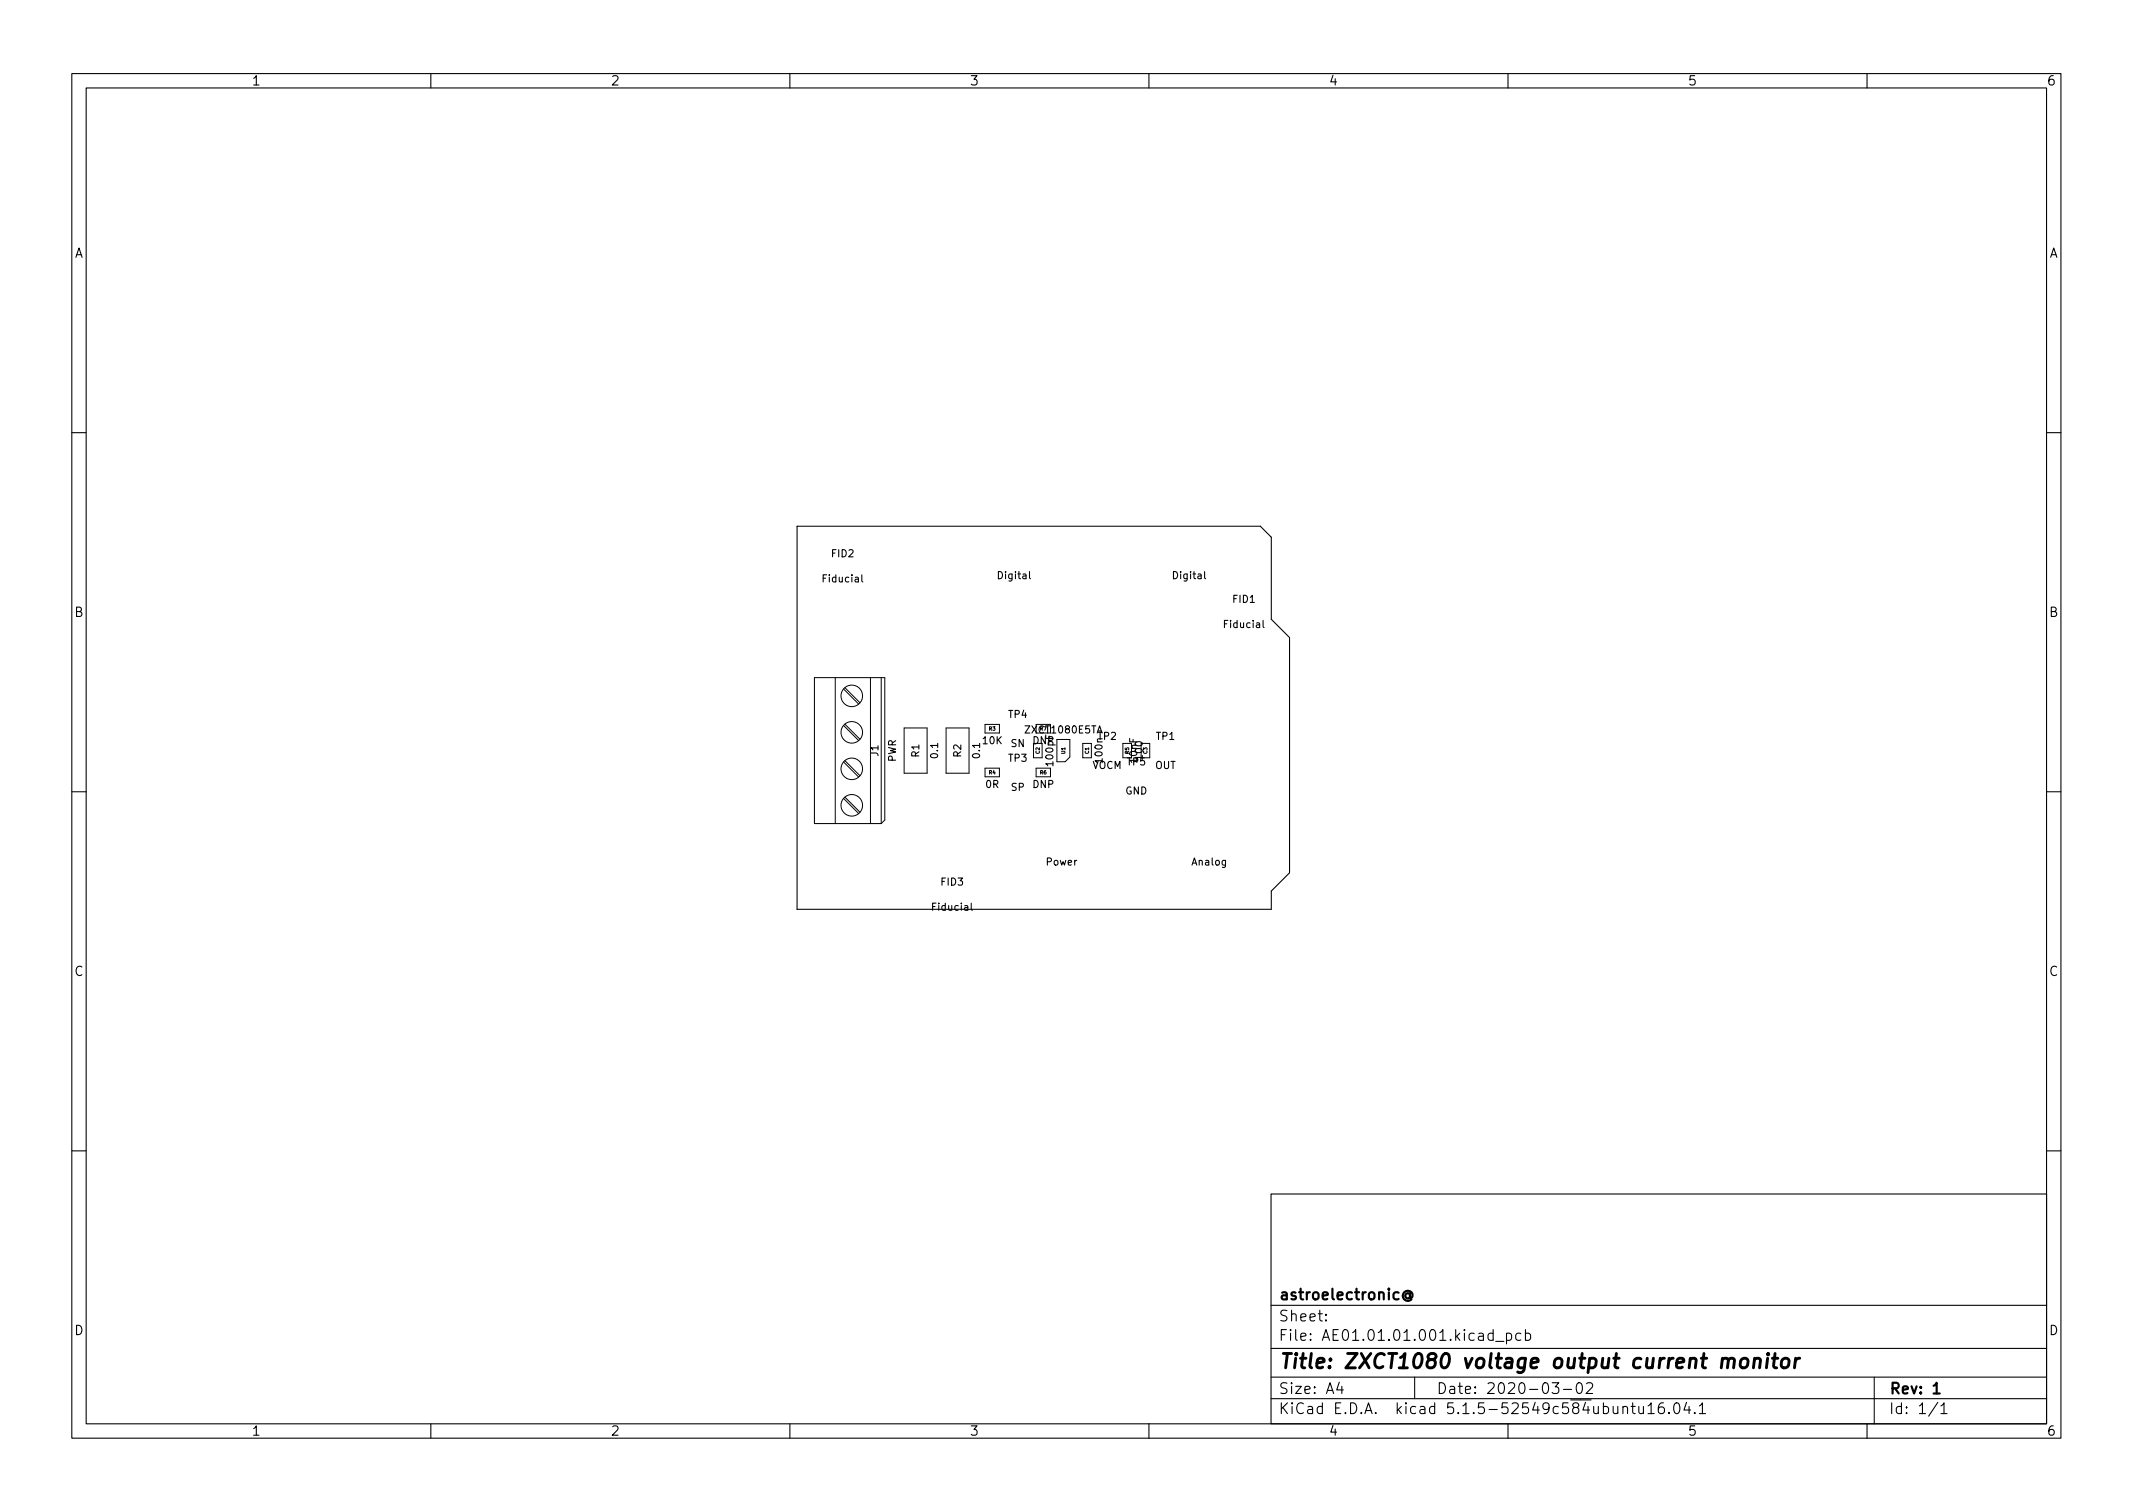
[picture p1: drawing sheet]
<svg xmlns="http://www.w3.org/2000/svg" width="297mm" height="210mm" viewBox="0 0 297 210" stroke-linecap="round" stroke-linejoin="round" font-family="sans-serif">
<defs><g id="words">
<text font-size="2.8" x="178" y="190.6">Title: ZXCT1080 voltage output current monitor</text>
<g font-size="2.1">
<text x="178" y="184">Sheet:</text>
<text x="178" y="181">astroelectronic@</text>
<text x="178" y="186.7">File: AE01.01.01.001.kicad_pcb</text>
<text x="178" y="196.9">KiCad E.D.A. kicad 5.1.5-52549c584ubuntu16.04.1</text>
<text x="178" y="194.1">Size: A4</text>
<text x="200" y="194.1">Date: 2020-03-02</text>
<text x="263" y="194.1">Rev: 1</text>
<text x="263" y="196.9">Id: 1/1</text>
</g>
<g font-size="1.8">
<text x="35" y="11.9">1</text>
<text x="85" y="11.9">2</text>
<text x="135" y="11.9">3</text>
<text x="185" y="11.9">4</text>
<text x="235" y="11.9">5</text>
<text x="285" y="11.9">6</text>
<text x="10.3" y="35.9">A</text>
<text x="285.3" y="35.9">A</text>
<text x="10.3" y="85.9">B</text>
<text x="285.3" y="85.9">B</text>
<text x="10.3" y="135.9">C</text>
<text x="285.3" y="135.9">C</text>
<text x="10.3" y="185.9">D</text>
<text x="285.3" y="185.9">D</text>
<text x="35" y="199.9">1</text>
<text x="85" y="199.9">2</text>
<text x="135" y="199.9">3</text>
<text x="185" y="199.9">4</text>
<text x="235" y="199.9">5</text>
<text x="285" y="199.9">6</text>
</g>
<g font-size="1.4">
<text x="115.8" y="77.6">FID2</text>
<text x="114.7" y="81.1">Fiducial</text>
<text x="139.1" y="80.6">Digital</text>
<text x="163.5" y="80.6">Digital</text>
<text x="171.7" y="83.9">FID1</text>
<text x="170.6" y="87.4">Fiducial</text>
<text x="140.5" y="100">TP4</text>
<text x="122.3" y="105.3" transform="rotate(-90 122.3 105.3)">J1</text>
<text x="124.8" y="106.1" transform="rotate(-90 124.8 106.1)">PWR</text>
<text x="128" y="105.4" transform="rotate(-90 128 105.4)">R1</text>
<text x="130.6" y="105.5" transform="rotate(-90 130.6 105.5)">0.1</text>
<text x="133.9" y="105.4" transform="rotate(-90 133.9 105.4)">R2</text>
<text x="136.5" y="105.5" transform="rotate(-90 136.5 105.5)">0.1</text>
<text x="136.9" y="103.6">10K</text>
<text x="140.5" y="106.1">TP3</text>
<text x="140.8" y="104">SN</text>
<text x="142.9" y="102.1">ZXCT1080E5TA</text>
<text x="143.8" y="103.6">DNP</text>
<text x="146.7" y="106.5" transform="rotate(-90 146.7 106.5)">100pF</text>
<text x="152.1" y="107.1">VOCM</text>
<text x="152.9" y="103">TP2</text>
<text x="153.5" y="106.1" transform="rotate(-90 153.5 106.1)">100n</text>
<text x="157" y="106.6">TP5</text>
<text x="158.4" y="106.1" transform="rotate(-90 158.4 106.1)">10nF</text>
<text x="159.1" y="105.7" transform="rotate(-90 159.1 105.7)">100</text>
<text x="160.8" y="107.1">OUT</text>
<text x="161" y="103">TP1</text>
<text x="137.3" y="109.7">0R</text>
<text x="140.8" y="110.1">SP</text>
<text x="143.8" y="109.7">DNP</text>
<text x="156.7" y="110.6">GND</text>
<text x="131.1" y="123.3">FID3</text>
<text x="145.7" y="120.5">Power</text>
<text x="166" y="120.5">Analog</text>
<text x="130" y="126.8">Fiducial</text>
</g>
<g font-size=".7">
<text x="137.7" y="101.7">R3</text>
<text x="144.8" y="101.7">R7</text>
<text x="137.7" y="107.8">R4</text>
<text x="144.8" y="105" transform="rotate(-90 144.8 105)">C2</text>
<text x="144.8" y="107.8">R6</text>
<text x="148.3" y="105" transform="rotate(-90 148.3 105)">U1</text>
<text x="151.6" y="105" transform="rotate(-90 151.6 105)">C1</text>
<text x="157.2" y="105" transform="rotate(-90 157.2 105)">R5</text>
<text x="159.8" y="105" transform="rotate(-90 159.8 105)">C3</text>
</g>
</g></defs>
<g fill="none" stroke="#000" stroke-width=".15">
<path d="M10 10.2h277v190.1h-277zM12 12.2h273v186.1h-273zM60 10.2v2M110 10.2v2M160 10.2v2M210 10.2v2M260 10.2v2M10 60.2h2M111 73.3h64.5l1.5 1.5v11.4l2.6 2.6v32.7l-2.6 2.6v2.5h-66zM285 60.2h2M10 110.2h2M285 110.2h2"/>
<path d="M10 160.2h2M177 166.3h108v32h-108zM285 160.2h2M60 198.3v2M110 198.3v2M160 198.3v2M177 194.8h108M177 191.8h108M177 187.8h108M177 181.8h108M184.6 183.8l.1 .1h-.1v-.1v.1M184.6 183l.1 .1h-.1v-.1v.1"/>
<path d="M186.5 192.5l-.4 1h1M186.9 193v1M197 191.8v3M208.3 186.8h1.1M209.8 185.7l.4-.1 .3 .3v.4l-.1 .3h-.2h-.4M209.8 185.6v1.5M210 198.3v2M211.8 185.7l-.4-.1-.3 .3v.4l.1 .3h.2h.4M212.4 185.7l.5-.1 .2 .3v.4l-.1 .3h-.1h-.5M212.4 185.1v1.5M216.1 192.5h1l-.5 .6a.41 .41 0 0 1 .5 .3v.3l-.2 .3h-.5l-.3-.1M217.7 193.5h1.2"/>
<path d="M219.6 192.7a.36 .36 0 0 1 .4-.2 .36 .36 0 0 1 .3 .3 .77 .77 0 0 1-.4 1.2 .91 .91 0 0 1-.3-1.3zM220.9 192.7l.2-.2 .5 .1a.41 .41 0 0 1 .1 .6l-.8 .8h.9M226 196a.37 .37 0 0 1 .6 0v.8M227.1 195.8h.6M227.4 195.3v1.3v.2h.3M228.2 195.8l.1 1a.41 .41 0 0 0 .6-.1M228.9 195.8v1M229.5 195.8l.4-.5v1.5M229.5 196.8h.9M231.6 195.3a.59 .59 0 0 0-.7 .7v.5l.2 .3h.4l.2-.1 .1-.5-.2-.2-.4-.1-.3 .3M232.4 196.7l.1 .1h-.1v-.1v.1M233.3 195.4a.36 .36 0 0 1 .6 .2 .77 .77 0 0 1-.5 1.2 1 1 0 0 1-.1-1.4z"/>
<path d="M234.9 195.3l-.4 1h.9M235.2 195.8v1M236 196.7l.1 .1h-.1h-.1l.1-.1v.1M236.6 195.8l.5-.5v1.5M236.6 196.8h.9M260 198.3v2M261 191.8v6.5M269.9 195.3l-1.3 1.9M270.3 195.8l.4-.5v1.5M270.3 196.8h.8"/>
</g>
<path d="M196.3 180.2a.36 .36 0 0 0-.5 0 .36 .36 0 0 0 0 .5 .36 .36 0 0 0 .5-.1M196.3 180.1v.5l.2 .1a.61 .61 0 0 0-.1-.9 .61 .61 0 0 0-.8 .1 .71 .71 0 0 0 0 1 .71 .71 0 0 0 1 0M269.3 193l.4-.5v1.5M269.3 194h.8" fill="none" stroke="#000" stroke-width=".3"/>
<path d="M242.5 189.3a.52 .52 0 0 1 .5-.2 .52 .52 0 0 1 .4 .4v.6a.55 .55 0 0 1-.6 .4 .55 .55 0 0 1-.5-.4zM244.3 189.3a.49 .49 0 0 1 .9 .1l-.2 1.1M244.3 189.1l-.1 1.4M246.2 189.1l-.2 1.4M246.2 188.5l-.1 .1 .1 .1 .1-.1-.1-.1v.2M246.8 189.1h.8M247.2 188.5l-.2 1.7v.2l.4 .1M248.2 189.3a.52 .52 0 0 1 .6-.2 .52 .52 0 0 1 .4 .4l-.1 .6a.55 .55 0 0 1-.5 .4 .55 .55 0 0 1-.6-.4zM250.1 189.1l-.2 1.4M250.6 189.1a.59 .59 0 0 0-.6 .4" fill="none" stroke="#000" stroke-width=".4"/>
<g fill="none" stroke="#000" stroke-width=".14">
<path d="M113.4 94.4h9.8v19.8l-.5 .5h-9.3zM116.3 94.4v20.3M117.5 95.9l2.1 2.1M117.7 95.8l2.1 2M121.2 94.4v20.3M122.7 94.4v20.3M117.5 111.2l2.1 2.1M117.5 106.1l2.1 2.1M117.5 101l2.1 2.1M117.7 111l2.1 2.1M117.7 105.9l2.1 2.1M117.7 100.8l2.1 2.1"/>
<path d="M125.9 101.4h3.2v6.3h-3.2zM131.8 101.4h3.1v6.3h-3.1zM137.2 100.9h2v1.2h-2zM137.2 107h2v1.2h-2zM143.9 103.5v2h1.2v-2M144.3 107h2v1.2h-2zM147.2 103h1.8v2.4l-.7 .7h-1.1zM150.8 103.5h1.2v2h-1.2zM157.6 103.5h-1.2v2h1.2M158.9 103.5h1.2v2h-1.2"/>
<circle cx="118.6" cy="96.9" r="1.5"/>
<circle cx="118.6" cy="102" r="1.5"/>
<circle cx="118.6" cy="112.1" r="1.5"/>
<circle cx="118.6" cy="107.1" r="1.5"/>
</g>
<use href="#words"/>
</svg>
